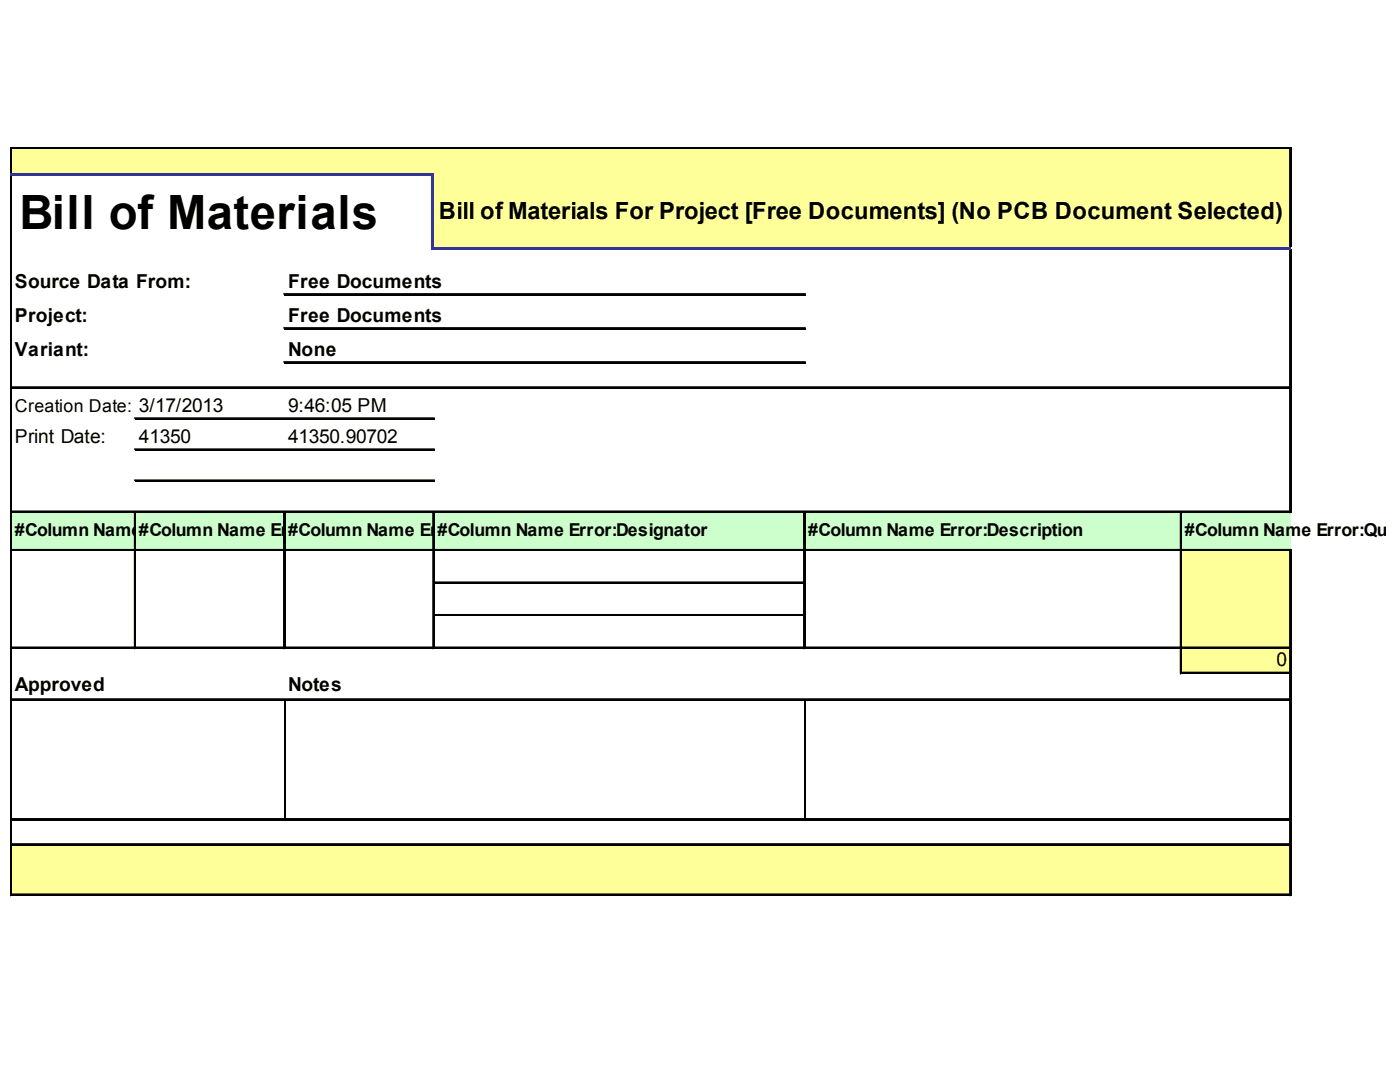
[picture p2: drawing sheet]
<svg xmlns="http://www.w3.org/2000/svg" width="271mm" height="207mm" viewBox="0 0 271 207" stroke-linecap="round" stroke-linejoin="round" font-family="sans-serif">
<defs><g id="words">
<text font-size="9.1" x="3.7" y="44.2">Bill of Materials</text>
<text font-size="4.6" x="84.9" y="42.4">Bill of Materials For Project [Free Documents] (No PCB Document Selected)</text>
<g font-size="3.7">
<text x="2.9" y="55.6">Source Data From:</text>
<text x="55.8" y="55.6">Free Documents</text>
<text x="2.9" y="62.2">Project:</text>
<text x="55.8" y="62.2">Free Documents</text>
<text x="2.9" y="68.8">Variant:</text>
<text x="55.8" y="68.8">None</text>
<text x="55.8" y="79.6">9:46:05 PM</text>
<text x="2.9" y="85.6">Print Date:</text>
<text x="26.9" y="85.6">41350</text>
<text x="55.8" y="85.6">41350.90702</text>
<text x="247" y="128.8">0</text>
<text x="2.9" y="133.7">Approved</text>
<text x="55.8" y="133.7">Notes</text>
</g>
<g font-size="3.4">
<text x="2.9" y="79.6">Creation Date: 3/17/2013</text>
<text x="2.9" y="103.7">#Column Name#Errlumnotpme</text>
<text x="28.9" y="103.7">Coor:Fo NarintEr</text>
<text x="55.8" y="103.7">ror:Comment</text>
<text x="55.8" y="103.7">#Column Name Er</text>
<text x="84.6" y="103.7">ror:LibRef</text>
<text x="84.6" y="103.7">#Column Name Error:Designator</text>
<text x="156.4" y="103.7">#Column Name Error:Description</text>
<text x="229.3" y="103.7">#Column Name Error:Quan</text>
</g>
</g></defs>
<g fill="#ff9">
<path d="M2.3 28.7h247.6v5.2h-247.6z"/>
<path d="M83.8 33.7h166.1v14.5h-166.1z"/>
</g>
<path d="M2.3 98.8h247.6v7.8h-247.6z" fill="#cfc"/>
<g fill="#ff9">
<path d="M228.5 106.3h21.4v6.6h-21.4z"/>
<path d="M228.5 112.6h21.4v6.5h-21.4z"/>
<path d="M228.5 118.9h21.4v6.5h-21.4z"/>
<path d="M228.5 125.1h21.4v5.2h-21.4z"/>
<path d="M2.3 163.2h247.6v10h-247.6z"/>
</g>
<path d="M2 28.5v4.9M2.2 28.5v4.9M249.6 28.8v18.9M249.8 28.8v18.9" fill="none" stroke="#000" stroke-width=".29"/>
<path d="M83.5 33.9h.6v14.3h-.6z" fill="#339"/>
<g fill="none" stroke="#000" stroke-width=".29">
<path d="M2 33.9v139.3M2.2 33.9v139.3M2.3 28.5h247.6M2.3 28.7h247.6M249.6 48.2v50.9M249.8 48.2v50.9M26 99.1v26.3M26.2 99.1v26.3M54.9 99.1v26.3M55.1 99.1v26.3M83.8 99.1v26.3M83.9 99.1v26.3"/>
<path d="M155.6 99.1v26.3M155.7 99.1v26.3M228.5 99.1v31.2M228.6 99.1v31.2M249.6 106.6v66.6M249.8 106.6v66.6M55.1 135.4v22.9M155.7 135.4v22.9"/>
</g>
<g fill="#339">
<path d="M2 33.4h82.1v.5h-82.1z"/>
<path d="M84.1 47.7h165.8v.5h-165.8z"/>
</g>
<g fill="none" stroke="#000" stroke-width=".29">
<path d="M54.9 56.8h100.9M54.9 57h100.9M2.3 74.8h247.6M2.3 75h247.6M54.9 63.4h100.9M54.9 63.5h100.9M54.9 70h100.9M54.9 70.1h100.9M2.3 98.8h247.6M2.3 99h247.6M26 80.8h58.1M26 81h58.1"/>
<path d="M26 86.8h58.1M26 87h58.1M26 92.8h58.1M26 93h58.1M2.3 106.3h247.6M2.3 106.4h247.6M84.1 112.6h71.5M84.1 112.7h71.5M84.1 118.9h71.5M84.1 119h71.5M2.3 125.1h247.6M2.3 125.3h247.6"/>
<path d="M2.3 135.2h247.6M2.3 135.3h247.6M228.7 130h21.2M228.7 130.1h21.2M2.3 158.3h247.6M2.3 158.5h247.6M2.3 163.2h247.6M2.3 163.3h247.6M2.3 172.9h247.6M2.3 173h247.6"/>
</g>
<use href="#words"/>
</svg>
